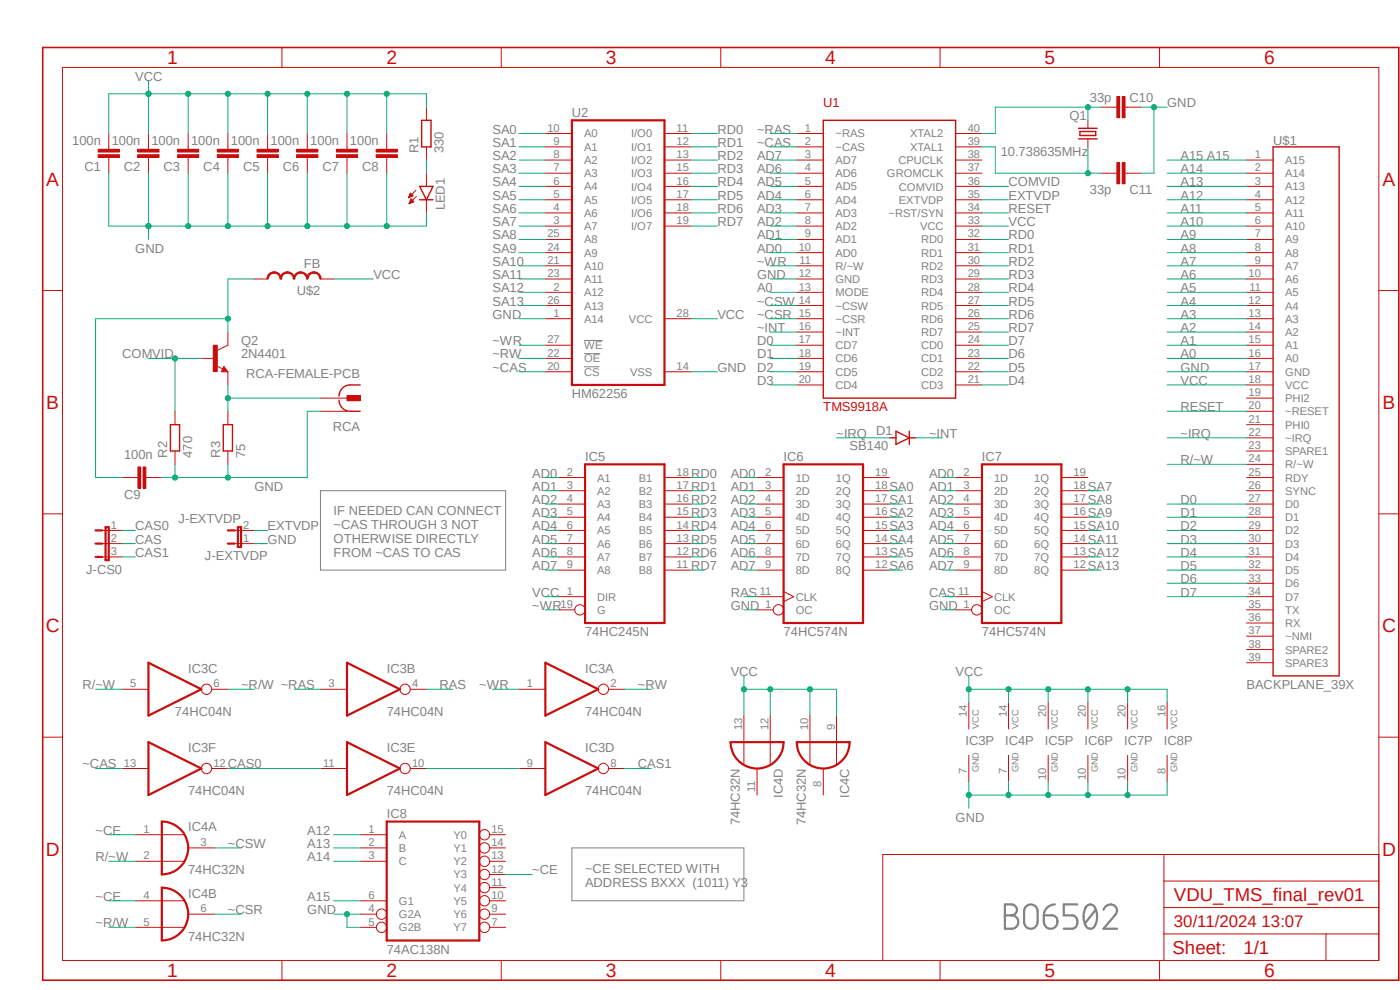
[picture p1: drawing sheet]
<svg xmlns="http://www.w3.org/2000/svg" width="297mm" height="210mm" viewBox="0 0 297 210" stroke-linecap="round" stroke-linejoin="round" font-family="sans-serif">
<defs><g id="words">
<g font-size="4.1" fill="#c90d0c">
<text x="35.4" y="13.6">1</text>
<text x="82" y="13.6">2</text>
<text x="128.5" y="13.6">3</text>
<text x="175.1" y="13.6">4</text>
<text x="221.6" y="13.6">5</text>
<text x="268.2" y="13.6">6</text>
<text x="9.8" y="39.4">A</text>
<text x="293.3" y="39.4">A</text>
<text x="9.8" y="86.8">B</text>
<text x="293.3" y="86.8">B</text>
<text x="9.7" y="134.2">C</text>
<text x="293.2" y="134.2">C</text>
<text x="9.7" y="181.5">D</text>
<text x="293.2" y="181.5">D</text>
<text x="35.4" y="207.3">1</text>
<text x="82" y="207.3">2</text>
<text x="128.5" y="207.3">3</text>
<text x="175.1" y="207.3">4</text>
<text x="221.6" y="207.3">5</text>
<text x="268.2" y="207.3">6</text>
</g>
<g font-size="3.9" fill="#c90d0c">
<text x="249" y="191.1">VDU_TMS_final_rev01</text>
<text x="248.7" y="202.5">Sheet:</text>
<text x="263.8" y="202.4">1/1</text>
</g>
<text font-size="3.6" fill="#c90d0c" x="249" y="196.7">30/11/2024 13:07</text>
<g font-size="2.8" fill="#808080">
<text x="28.7" y="17.1">VCC</text>
<text x="231.2" y="21.6">33p</text>
<text x="239.6" y="21.6">C10</text>
<text x="247.6" y="22.7">GND</text>
<text x="104.5" y="28.3">SA0</text>
<text x="121.3" y="24.8">U2</text>
<text x="152.2" y="28.3">RD0</text>
<text x="160.6" y="28.3">~RAS</text>
<text x="226.9" y="25.5">Q1</text>
<text x="15.3" y="30.7">100n</text>
<text x="23.7" y="30.7">100n</text>
<text x="32.1" y="30.7">100n</text>
<text x="40.6" y="30.7">100n</text>
<text x="49" y="30.7">100n</text>
<text x="57.4" y="30.7">100n</text>
<text x="65.8" y="30.7">100n</text>
<text x="74.3" y="30.7">100n</text>
<text x="88.8" y="32.6" transform="rotate(-90 88.8 32.6)">R1</text>
<text x="94.1" y="32.6" transform="rotate(-90 94.1 32.6)">330</text>
<text x="104.5" y="31.2">SA1</text>
<text x="104.5" y="34">SA2</text>
<text x="152.2" y="31.2">RD1</text>
<text x="152.2" y="34">RD2</text>
<text x="160.6" y="34">AD7</text>
<text x="160.6" y="31.2">~CAS</text>
<text x="212.3" y="33.1">10.738635MHz</text>
<text x="250.4" y="34">A15 A15</text>
<text x="270.1" y="30.9">U$1</text>
<text x="17.9" y="36.3">C1</text>
<text x="26.3" y="36.3">C2</text>
<text x="34.7" y="36.3">C3</text>
<text x="43.1" y="36.3">C4</text>
<text x="51.6" y="36.3">C5</text>
<text x="60" y="36.3">C6</text>
<text x="68.4" y="36.3">C7</text>
<text x="76.8" y="36.3">C8</text>
<text x="104.5" y="36.7">SA3</text>
<text x="104.5" y="39.5">SA4</text>
<text x="152.2" y="36.7">RD3</text>
<text x="152.2" y="39.5">RD4</text>
<text x="160.6" y="39.5">AD5</text>
<text x="160.6" y="36.7">AD6</text>
<text x="214" y="39.5">COMVID</text>
<text x="231.2" y="41.2">33p</text>
<text x="239.6" y="41.2">C11</text>
<text x="250.4" y="36.7">A14</text>
<text x="250.4" y="39.5">A13</text>
<text x="94.4" y="44.6" transform="rotate(-90 94.4 44.6)">LED1</text>
<text x="104.5" y="42.4">SA5</text>
<text x="104.5" y="45.2">SA6</text>
<text x="104.5" y="48">SA7</text>
<text x="152.2" y="42.4">RD5</text>
<text x="152.2" y="45.2">RD6</text>
<text x="152.2" y="48">RD7</text>
<text x="160.6" y="48">AD2</text>
<text x="160.6" y="45.2">AD3</text>
<text x="160.6" y="42.4">AD4</text>
<text x="214" y="48">VCC</text>
<text x="214" y="45.2">RESET</text>
<text x="214" y="42.4">EXTVDP</text>
<text x="250.4" y="42.4">A12</text>
<text x="250.4" y="45.2">A11</text>
<text x="250.4" y="48">A10</text>
<text x="28.7" y="53.6">GND</text>
<text x="104.5" y="50.8">SA8</text>
<text x="104.5" y="53.6">SA9</text>
<text x="160.6" y="53.6">AD0</text>
<text x="160.6" y="50.8">AD1</text>
<text x="214" y="50.8">RD0</text>
<text x="214" y="53.6">RD1</text>
<text x="250.4" y="50.8">A9</text>
<text x="250.4" y="53.6">A8</text>
<text x="64.5" y="56.9">FB</text>
<text x="79.2" y="59.2">VCC</text>
<text x="104.5" y="56.4">SA10</text>
<text x="104.5" y="59.2">SA11</text>
<text x="160.6" y="59.2">GND</text>
<text x="160.6" y="56.4">~WR</text>
<text x="214" y="56.4">RD2</text>
<text x="214" y="59.2">RD3</text>
<text x="250.4" y="56.4">A7</text>
<text x="250.4" y="59.2">A6</text>
<text x="62.9" y="62.6">U$2</text>
<text x="104.5" y="62">SA12</text>
<text x="104.5" y="64.8">SA13</text>
<text x="160.6" y="62">A0</text>
<text x="160.6" y="64.8">~CSW</text>
<text x="214" y="62">RD4</text>
<text x="214" y="64.8">RD5</text>
<text x="250.4" y="62">A5</text>
<text x="250.4" y="64.8">A4</text>
<text x="104.5" y="67.6">GND</text>
<text x="152.2" y="67.6">VCC</text>
<text x="160.6" y="67.6">~CSR</text>
<text x="160.6" y="70.4">~INT</text>
<text x="214" y="67.6">RD6</text>
<text x="214" y="70.4">RD7</text>
<text x="250.4" y="67.6">A3</text>
<text x="250.4" y="70.4">A2</text>
<text x="25.9" y="76">COMVID</text>
<text x="51.1" y="76">2N4401</text>
<text x="51.1" y="73.2">Q2</text>
<text x="104.5" y="76">~RW</text>
<text x="104.5" y="73.2">~WR</text>
<text x="160.6" y="73.2">D0</text>
<text x="160.6" y="76">D1</text>
<text x="214" y="76">D6</text>
<text x="214" y="73.2">D7</text>
<text x="250.4" y="73.2">A1</text>
<text x="250.4" y="76">A0</text>
<text x="52.2" y="80.3">RCA-FEMALE-PCB</text>
<text x="104.5" y="78.9">~CAS</text>
<text x="152.2" y="78.9">GND</text>
<text x="160.6" y="78.9">D2</text>
<text x="160.6" y="81.7">D3</text>
<text x="214" y="81.7">D4</text>
<text x="214" y="78.9">D5</text>
<text x="250.4" y="78.9">GND</text>
<text x="250.4" y="81.7">VCC</text>
<text x="121.3" y="84.5">HM62256</text>
<text x="250.4" y="87.2">RESET</text>
<text x="70.6" y="91.5">RCA</text>
<text x="177.5" y="92.9">~IRQ</text>
<text x="180.3" y="95.4">SB140</text>
<text x="185.9" y="92.3">D1</text>
<text x="197.1" y="92.9">~INT</text>
<text x="250.4" y="92.9">~IRQ</text>
<text x="26.3" y="97.4">100n</text>
<text x="35.5" y="97.1" transform="rotate(-90 35.5 97.1)">R2</text>
<text x="40.8" y="97.1" transform="rotate(-90 40.8 97.1)">470</text>
<text x="46.7" y="97.1" transform="rotate(-90 46.7 97.1)">R3</text>
<text x="52" y="97.1" transform="rotate(-90 52 97.1)">75</text>
<text x="112.9" y="101.3">AD0</text>
<text x="124.1" y="97.8">IC5</text>
<text x="146.6" y="101.3">RD0</text>
<text x="155" y="101.3">AD0</text>
<text x="166.2" y="97.8">IC6</text>
<text x="197.1" y="101.3">AD0</text>
<text x="208.3" y="97.8">IC7</text>
<text x="250.4" y="98.5">R/~W</text>
<text x="26.3" y="105.8">C9</text>
<text x="54" y="104.1">GND</text>
<text x="112.9" y="104.1">AD1</text>
<text x="112.9" y="106.9">AD2</text>
<text x="146.6" y="104.1">RD1</text>
<text x="146.6" y="106.9">RD2</text>
<text x="155" y="104.1">AD1</text>
<text x="155" y="106.9">AD2</text>
<text x="188.7" y="104.1">SA0</text>
<text x="188.7" y="106.9">SA1</text>
<text x="197.1" y="104.1">AD1</text>
<text x="197.1" y="106.9">AD2</text>
<text x="230.8" y="104.1">SA7</text>
<text x="230.8" y="106.9">SA8</text>
<text x="250.4" y="106.9">D0</text>
<text x="28.7" y="112.5">CAS0</text>
<text x="37.8" y="111">J-EXTVDP</text>
<text x="56.8" y="112.5">EXTVDP</text>
<text x="70.8" y="109.3">IF NEEDED CAN CONNECT</text>
<text x="70.8" y="112.2">~CAS THROUGH 3 NOT</text>
<text x="112.9" y="109.7">AD3</text>
<text x="112.9" y="112.5">AD4</text>
<text x="146.6" y="109.7">RD3</text>
<text x="146.6" y="112.5">RD4</text>
<text x="155" y="109.7">AD3</text>
<text x="155" y="112.5">AD4</text>
<text x="188.7" y="109.7">SA2</text>
<text x="188.7" y="112.5">SA3</text>
<text x="197.1" y="109.7">AD3</text>
<text x="197.1" y="112.5">AD4</text>
<text x="230.8" y="109.7">SA9</text>
<text x="230.8" y="112.5">SA10</text>
<text x="250.4" y="109.7">D1</text>
<text x="250.4" y="112.5">D2</text>
<text x="28.7" y="118.2">CAS1</text>
<text x="28.7" y="115.3">CAS</text>
<text x="43.5" y="118.7">J-EXTVDP</text>
<text x="56.8" y="115.3">GND</text>
<text x="70.8" y="115.2">OTHERWISE DIRECTLY</text>
<text x="70.8" y="118.2">FROM ~CAS TO CAS</text>
<text x="112.9" y="115.3">AD5</text>
<text x="112.9" y="118.2">AD6</text>
<text x="146.6" y="115.3">RD5</text>
<text x="146.6" y="118.2">RD6</text>
<text x="155" y="115.3">AD5</text>
<text x="155" y="118.2">AD6</text>
<text x="188.7" y="115.3">SA4</text>
<text x="188.7" y="118.2">SA5</text>
<text x="197.1" y="115.3">AD5</text>
<text x="197.1" y="118.2">AD6</text>
<text x="230.8" y="115.3">SA11</text>
<text x="230.8" y="118.2">SA12</text>
<text x="250.4" y="115.3">D3</text>
<text x="250.4" y="118.2">D4</text>
<text x="18.2" y="121.7">J-CS0</text>
<text x="112.9" y="120.9">AD7</text>
<text x="146.6" y="120.9">RD7</text>
<text x="155" y="120.9">AD7</text>
<text x="188.7" y="120.9">SA6</text>
<text x="197.1" y="120.9">AD7</text>
<text x="230.8" y="120.9">SA13</text>
<text x="250.4" y="120.9">D5</text>
<text x="250.4" y="123.7">D6</text>
<text x="112.9" y="126.6">VCC</text>
<text x="112.9" y="129.4">~WR</text>
<text x="155" y="129.4">GND</text>
<text x="155" y="126.6">RAS</text>
<text x="197.1" y="129.4">GND</text>
<text x="197.1" y="126.6">CAS</text>
<text x="250.4" y="126.6">D7</text>
<text x="124.1" y="135">74HC245N</text>
<text x="166.2" y="135">74HC574N</text>
<text x="208.3" y="135">74HC574N</text>
<text x="39.9" y="142.7">IC3C</text>
<text x="82" y="142.7">IC3B</text>
<text x="124.1" y="142.7">IC3A</text>
<text x="155" y="143.4">VCC</text>
<text x="202.7" y="143.4">VCC</text>
<text x="17.5" y="146.2">R/~W</text>
<text x="51.1" y="146.2">~R/W ~RAS</text>
<text x="93.3" y="146.2">RAS</text>
<text x="101.7" y="146.2">~WR</text>
<text x="135.3" y="146.2">~RW</text>
<text x="264.5" y="146.2">BACKPLANE_39X</text>
<text x="37.1" y="151.8">74HC04N</text>
<text x="82" y="151.8">74HC04N</text>
<text x="124.1" y="151.8">74HC04N</text>
<text x="39.9" y="159.6">IC3F</text>
<text x="82" y="159.6">IC3E</text>
<text x="124.1" y="159.6">IC3D</text>
<text x="204.8" y="158.1">IC3P</text>
<text x="213.2" y="158.1">IC4P</text>
<text x="221.7" y="158.1">IC5P</text>
<text x="230.1" y="158.1">IC6P</text>
<text x="238.5" y="158.1">IC7P</text>
<text x="246.9" y="158.1">IC8P</text>
<text x="17.5" y="163">~CAS</text>
<text x="48.3" y="163">CAS0</text>
<text x="135.3" y="163">CAS1</text>
<text x="39.9" y="168.7">74HC04N</text>
<text x="82" y="168.7">74HC04N</text>
<text x="82" y="173.6">IC8</text>
<text x="124.1" y="168.7">74HC04N</text>
<text x="166.1" y="169.3" transform="rotate(-90 166.1 169.3)">IC4D</text>
<text x="180.1" y="169.3" transform="rotate(-90 180.1 169.3)">IC4C</text>
<text x="20.3" y="177.1">~CE</text>
<text x="39.9" y="176.4">IC4A</text>
<text x="48.3" y="179.9">~CSW</text>
<text x="65.2" y="179.9">A13</text>
<text x="65.2" y="177.1">A12</text>
<text x="157" y="175.1" transform="rotate(-90 157 175.1)">74HC32N</text>
<text x="171" y="175.1" transform="rotate(-90 171 175.1)">74HC32N</text>
<text x="202.7" y="174.3">GND</text>
<text x="20.3" y="182.7">R/~W</text>
<text x="39.9" y="185.5">74HC32N</text>
<text x="65.2" y="182.7">A14</text>
<text x="112.9" y="185.5">~CE</text>
<text x="124.1" y="185.2">~CE SELECTED WITH</text>
<text x="20.3" y="191.1">~CE</text>
<text x="39.9" y="190.4">IC4B</text>
<text x="65.2" y="191.1">A15</text>
<text x="124.1" y="188.1">ADDRESS BXXX (1011) Y3</text>
<text x="20.3" y="196.7">~R/W</text>
<text x="48.3" y="193.9">~CSR</text>
<text x="65.2" y="193.9">GND</text>
<text x="39.9" y="199.5">74HC32N</text>
<text x="82" y="202.4">74AC138N</text>
</g>
<g font-size="2.8" fill="#c90d0c">
<text x="174.7" y="22.7">U1</text>
<text x="174.7" y="87.2">TMS9918A</text>
</g>
<g font-size="2.4" fill="#808080">
<text x="116.1" y="27.9">10</text>
<text x="123.9" y="29.2">A0</text>
<text x="133.9" y="29.2">I/O0</text>
<text x="143.6" y="27.9">11</text>
<text x="170.8" y="27.9">1</text>
<text x="177.3" y="29.2">~RAS</text>
<text x="193.1" y="29.2">XTAL2</text>
<text x="205.3" y="27.9">40</text>
<text x="117.4" y="30.7">9</text>
<text x="117.4" y="33.6">8</text>
<text x="123.9" y="32">A1</text>
<text x="123.9" y="34.8">A2</text>
<text x="133.9" y="32">I/O1</text>
<text x="133.9" y="34.8">I/O2</text>
<text x="143.6" y="30.7">12</text>
<text x="143.6" y="33.6">13</text>
<text x="170.8" y="30.7">2</text>
<text x="170.8" y="33.6">3</text>
<text x="177.3" y="32">~CAS</text>
<text x="177.3" y="34.8">AD7</text>
<text x="190.6" y="34.8">CPUCLK</text>
<text x="193.1" y="32">XTAL1</text>
<text x="205.3" y="33.6">38</text>
<text x="205.3" y="30.7">39</text>
<text x="266.2" y="33.6">1</text>
<text x="272.7" y="34.8">A15</text>
<text x="117.4" y="36.4">7</text>
<text x="117.4" y="39.2">6</text>
<text x="117.4" y="42">5</text>
<text x="123.9" y="37.6">A3</text>
<text x="123.9" y="40.4">A4</text>
<text x="133.9" y="37.6">I/O3</text>
<text x="133.9" y="40.4">I/O4</text>
<text x="143.6" y="36.4">15</text>
<text x="143.6" y="39.2">16</text>
<text x="143.6" y="42">17</text>
<text x="170.8" y="36.4">4</text>
<text x="170.8" y="39.2">5</text>
<text x="170.8" y="42">6</text>
<text x="177.3" y="37.6">AD6</text>
<text x="177.3" y="40.4">AD5</text>
<text x="188.2" y="37.6">GROMCLK</text>
<text x="190.7" y="40.4">COMVID</text>
<text x="205.3" y="42">35</text>
<text x="205.3" y="39.2">36</text>
<text x="205.3" y="36.4">37</text>
<text x="266.2" y="36.4">2</text>
<text x="266.2" y="39.2">3</text>
<text x="266.2" y="42">4</text>
<text x="272.7" y="37.6">A14</text>
<text x="272.7" y="40.4">A13</text>
<text x="117.4" y="44.8">4</text>
<text x="117.4" y="47.6">3</text>
<text x="123.9" y="43.2">A5</text>
<text x="123.9" y="46">A6</text>
<text x="133.9" y="43.2">I/O5</text>
<text x="133.9" y="46">I/O6</text>
<text x="143.6" y="44.8">18</text>
<text x="143.6" y="47.6">19</text>
<text x="170.8" y="44.8">7</text>
<text x="170.8" y="47.6">8</text>
<text x="177.3" y="43.2">AD4</text>
<text x="177.3" y="46">AD3</text>
<text x="188.5" y="46">~RST/SYN</text>
<text x="190.7" y="43.2">EXTVDP</text>
<text x="205.3" y="47.6">33</text>
<text x="205.3" y="44.8">34</text>
<text x="266.2" y="44.8">5</text>
<text x="266.2" y="47.6">6</text>
<text x="272.7" y="43.2">A12</text>
<text x="272.7" y="46">A11</text>
<text x="116.1" y="50.4">25</text>
<text x="116.1" y="53.2">24</text>
<text x="123.9" y="48.8">A7</text>
<text x="123.9" y="51.6">A8</text>
<text x="133.9" y="48.8">I/O7</text>
<text x="169.5" y="53.2">10</text>
<text x="170.8" y="50.4">9</text>
<text x="177.3" y="48.8">AD2</text>
<text x="177.3" y="51.6">AD1</text>
<text x="195.2" y="48.8">VCC</text>
<text x="195.5" y="51.6">RD0</text>
<text x="205.3" y="53.2">31</text>
<text x="205.3" y="50.4">32</text>
<text x="266.2" y="50.4">7</text>
<text x="266.2" y="53.2">8</text>
<text x="272.7" y="48.8">A10</text>
<text x="272.7" y="51.6">A9</text>
<text x="116.1" y="56">21</text>
<text x="116.1" y="58.8">23</text>
<text x="123.9" y="54.4">A9</text>
<text x="123.9" y="57.2">A10</text>
<text x="169.5" y="58.8">12</text>
<text x="169.6" y="56">11</text>
<text x="177.3" y="54.4">AD0</text>
<text x="177.3" y="57.2">R/~W</text>
<text x="195.5" y="57.2">RD2</text>
<text x="195.5" y="54.4">RD1</text>
<text x="205.3" y="58.8">29</text>
<text x="205.3" y="56">30</text>
<text x="264.9" y="58.8">10</text>
<text x="266.2" y="56">9</text>
<text x="272.7" y="54.4">A8</text>
<text x="272.7" y="57.2">A7</text>
<text x="116.1" y="64.4">26</text>
<text x="117.4" y="61.6">2</text>
<text x="123.9" y="60">A11</text>
<text x="123.9" y="62.9">A12</text>
<text x="123.9" y="65.7">A13</text>
<text x="169.5" y="61.6">13</text>
<text x="169.5" y="64.4">14</text>
<text x="177.3" y="60">GND</text>
<text x="177.3" y="62.9">MODE</text>
<text x="177.3" y="65.7">~CSW</text>
<text x="195.5" y="65.7">RD5</text>
<text x="195.5" y="62.9">RD4</text>
<text x="195.5" y="60.1">RD3</text>
<text x="205.3" y="64.4">27</text>
<text x="205.3" y="61.6">28</text>
<text x="264.9" y="64.4">12</text>
<text x="265.1" y="61.6">11</text>
<text x="272.7" y="60">A6</text>
<text x="272.7" y="62.9">A5</text>
<text x="272.7" y="65.7">A4</text>
<text x="117.4" y="67.2">1</text>
<text x="123.9" y="68.5">A14</text>
<text x="133.4" y="68.5">VCC</text>
<text x="143.6" y="67.2">28</text>
<text x="169.5" y="67.2">15</text>
<text x="169.5" y="70">16</text>
<text x="177.3" y="68.5">~CSR</text>
<text x="177.3" y="71.3">~INT</text>
<text x="195.5" y="71.3">RD7</text>
<text x="195.5" y="68.5">RD6</text>
<text x="205.3" y="70">25</text>
<text x="205.3" y="67.2">26</text>
<text x="264.9" y="67.2">13</text>
<text x="264.9" y="70">14</text>
<text x="272.7" y="68.5">A3</text>
<text x="272.7" y="71.3">A2</text>
<text x="116.1" y="72.9">27</text>
<text x="116.1" y="75.7">22</text>
<text x="123.9" y="74.1">WE</text>
<text x="123.9" y="76.9">OE</text>
<text x="169.5" y="72.9">17</text>
<text x="169.5" y="75.7">18</text>
<text x="177.3" y="74.1">CD7</text>
<text x="177.3" y="76.9">CD6</text>
<text x="195.5" y="76.9">CD1</text>
<text x="195.5" y="74.1">CD0</text>
<text x="205.3" y="75.7">23</text>
<text x="205.3" y="72.9">24</text>
<text x="264.9" y="72.9">15</text>
<text x="264.9" y="75.7">16</text>
<text x="272.7" y="74.1">A1</text>
<text x="272.7" y="76.9">A0</text>
<text x="116.1" y="78.4">20</text>
<text x="123.9" y="79.7">CS</text>
<text x="133.7" y="79.7">VSS</text>
<text x="143.6" y="78.4">14</text>
<text x="169.5" y="78.4">19</text>
<text x="169.5" y="81.3">20</text>
<text x="177.3" y="79.7">CD5</text>
<text x="177.3" y="82.5">CD4</text>
<text x="195.5" y="82.5">CD3</text>
<text x="195.5" y="79.7">CD2</text>
<text x="205.3" y="81.3">21</text>
<text x="205.3" y="78.4">22</text>
<text x="264.9" y="78.4">17</text>
<text x="264.9" y="81.3">18</text>
<text x="272.7" y="79.7">GND</text>
<text x="272.7" y="82.5">VCC</text>
<text x="264.9" y="84.1">19</text>
<text x="264.9" y="86.9">20</text>
<text x="264.9" y="89.7">21</text>
<text x="272.7" y="85.3">PHI2</text>
<text x="272.7" y="88.1">~RESET</text>
<text x="264.9" y="92.5">22</text>
<text x="264.9" y="95.3">23</text>
<text x="272.7" y="90.9">PHI0</text>
<text x="272.7" y="93.7">~IRQ</text>
<text x="120.2" y="100.9">2</text>
<text x="143.6" y="100.9">18</text>
<text x="162.3" y="100.9">2</text>
<text x="185.7" y="100.9">19</text>
<text x="204.4" y="100.9">2</text>
<text x="227.8" y="100.9">19</text>
<text x="264.9" y="98.1">24</text>
<text x="264.9" y="100.9">25</text>
<text x="272.7" y="96.5">SPARE1</text>
<text x="272.7" y="99.4">R/~W</text>
<text x="120.2" y="103.7">3</text>
<text x="120.2" y="106.5">4</text>
<text x="126.7" y="102.2">A1</text>
<text x="126.7" y="104.9">A2</text>
<text x="126.7" y="107.7">A3</text>
<text x="135.5" y="107.8">B3</text>
<text x="135.5" y="104.9">B2</text>
<text x="135.5" y="102.2">B1</text>
<text x="143.6" y="106.5">16</text>
<text x="143.6" y="103.7">17</text>
<text x="162.3" y="103.7">3</text>
<text x="162.3" y="106.5">4</text>
<text x="168.8" y="102.2">1D</text>
<text x="168.8" y="104.9">2D</text>
<text x="168.8" y="107.7">3D</text>
<text x="177.3" y="107.8">3Q</text>
<text x="177.3" y="104.9">2Q</text>
<text x="177.3" y="102.2">1Q</text>
<text x="185.7" y="106.5">17</text>
<text x="185.7" y="103.7">18</text>
<text x="204.4" y="103.7">3</text>
<text x="204.4" y="106.5">4</text>
<text x="210.9" y="102.2">1D</text>
<text x="210.9" y="104.9">2D</text>
<text x="210.9" y="107.7">3D</text>
<text x="219.4" y="107.8">3Q</text>
<text x="219.4" y="104.9">2Q</text>
<text x="219.4" y="102.2">1Q</text>
<text x="227.8" y="106.5">17</text>
<text x="227.8" y="103.7">18</text>
<text x="264.9" y="103.7">26</text>
<text x="264.9" y="106.5">27</text>
<text x="272.7" y="102.2">RDY</text>
<text x="272.7" y="104.9">SYNC</text>
<text x="272.7" y="107.7">D0</text>
<text x="23.5" y="112.1">1</text>
<text x="51.6" y="112.1">2</text>
<text x="120.2" y="109.3">5</text>
<text x="120.2" y="112.1">6</text>
<text x="126.7" y="110.6">A4</text>
<text x="126.7" y="113.4">A5</text>
<text x="135.5" y="113.4">B5</text>
<text x="135.5" y="110.6">B4</text>
<text x="143.6" y="112.1">14</text>
<text x="143.6" y="109.3">15</text>
<text x="162.3" y="109.3">5</text>
<text x="162.3" y="112.1">6</text>
<text x="168.8" y="110.6">4D</text>
<text x="168.8" y="113.4">5D</text>
<text x="177.3" y="113.4">5Q</text>
<text x="177.3" y="110.6">4Q</text>
<text x="185.7" y="112.1">15</text>
<text x="185.7" y="109.3">16</text>
<text x="204.4" y="109.3">5</text>
<text x="204.4" y="112.1">6</text>
<text x="210.9" y="110.6">4D</text>
<text x="210.9" y="113.4">5D</text>
<text x="219.4" y="113.4">5Q</text>
<text x="219.4" y="110.6">4Q</text>
<text x="227.8" y="112.1">15</text>
<text x="227.8" y="109.3">16</text>
<text x="264.9" y="109.3">28</text>
<text x="264.9" y="112.1">29</text>
<text x="272.7" y="110.6">D1</text>
<text x="272.7" y="113.4">D2</text>
<text x="23.5" y="114.9">2</text>
<text x="23.5" y="117.7">3</text>
<text x="51.6" y="114.9">1</text>
<text x="120.2" y="114.9">7</text>
<text x="120.2" y="117.7">8</text>
<text x="126.7" y="116.2">A6</text>
<text x="126.7" y="119">A7</text>
<text x="135.5" y="119">B7</text>
<text x="135.5" y="116.2">B6</text>
<text x="143.6" y="117.7">12</text>
<text x="143.6" y="114.9">13</text>
<text x="162.3" y="114.9">7</text>
<text x="162.3" y="117.7">8</text>
<text x="168.8" y="116.2">6D</text>
<text x="168.8" y="119">7D</text>
<text x="177.3" y="119">7Q</text>
<text x="177.3" y="116.2">6Q</text>
<text x="185.7" y="117.7">13</text>
<text x="185.7" y="114.9">14</text>
<text x="204.4" y="114.9">7</text>
<text x="204.4" y="117.7">8</text>
<text x="210.9" y="116.2">6D</text>
<text x="210.9" y="119">7D</text>
<text x="219.4" y="119">7Q</text>
<text x="219.4" y="116.2">6Q</text>
<text x="227.8" y="117.7">13</text>
<text x="227.8" y="114.9">14</text>
<text x="264.9" y="114.9">30</text>
<text x="264.9" y="117.7">31</text>
<text x="272.7" y="116.2">D3</text>
<text x="272.7" y="119">D4</text>
<text x="120.2" y="120.6">9</text>
<text x="126.7" y="121.8">A8</text>
<text x="135.5" y="121.8">B8</text>
<text x="143.6" y="120.6">11</text>
<text x="162.3" y="120.6">9</text>
<text x="168.8" y="121.8">8D</text>
<text x="177.3" y="121.8">8Q</text>
<text x="185.7" y="120.6">12</text>
<text x="204.4" y="120.6">9</text>
<text x="210.9" y="121.8">8D</text>
<text x="219.4" y="121.8">8Q</text>
<text x="227.8" y="120.6">12</text>
<text x="264.9" y="120.6">32</text>
<text x="264.9" y="123.4">33</text>
<text x="272.7" y="121.8">D5</text>
<text x="272.7" y="124.6">D6</text>
<text x="118.9" y="129">19</text>
<text x="120.2" y="126.2">1</text>
<text x="126.7" y="127.4">DIR</text>
<text x="126.7" y="130.2">G</text>
<text x="161.2" y="126.2">11</text>
<text x="162.3" y="129">1</text>
<text x="168.8" y="130.2">OC</text>
<text x="168.8" y="127.4">CLK</text>
<text x="203.3" y="126.2">11</text>
<text x="204.4" y="129">1</text>
<text x="210.9" y="130.2">OC</text>
<text x="210.9" y="127.4">CLK</text>
<text x="264.9" y="126.2">34</text>
<text x="264.9" y="129">35</text>
<text x="264.9" y="131.8">36</text>
<text x="272.7" y="127.4">D7</text>
<text x="272.7" y="130.2">TX</text>
<text x="264.9" y="134.6">37</text>
<text x="264.9" y="137.4">38</text>
<text x="272.7" y="133">RX</text>
<text x="272.7" y="135.8">~NMI</text>
<text x="264.9" y="140.2">39</text>
<text x="272.7" y="138.6">SPARE2</text>
<text x="272.7" y="141.4">SPARE3</text>
<text x="27.6" y="145.8">5</text>
<text x="45.3" y="145.8">6</text>
<text x="69.7" y="145.8">3</text>
<text x="87.4" y="145.8">4</text>
<text x="111.8" y="145.8">1</text>
<text x="129.5" y="145.8">2</text>
<text x="157.4" y="154.9" transform="rotate(-90 157.4 154.9)">13</text>
<text x="163" y="154.9" transform="rotate(-90 163 154.9)">12</text>
<text x="171.5" y="154.9" transform="rotate(-90 171.5 154.9)">10</text>
<text x="177.1" y="154.9" transform="rotate(-90 177.1 154.9)">9</text>
<text x="205.1" y="152.1" transform="rotate(-90 205.1 152.1)">14</text>
<text x="213.6" y="152.1" transform="rotate(-90 213.6 152.1)">14</text>
<text x="222" y="152.1" transform="rotate(-90 222 152.1)">20</text>
<text x="230.4" y="152.1" transform="rotate(-90 230.4 152.1)">20</text>
<text x="238.8" y="152.1" transform="rotate(-90 238.8 152.1)">20</text>
<text x="247.2" y="152.1" transform="rotate(-90 247.2 152.1)">16</text>
<text x="26.3" y="162.6">13</text>
<text x="45.3" y="162.6">12</text>
<text x="68.6" y="162.6">11</text>
<text x="87.4" y="162.6">10</text>
<text x="111.8" y="162.6">9</text>
<text x="129.5" y="162.6">8</text>
<text x="174.2" y="166.9" transform="rotate(-90 174.2 166.9)">8</text>
<text x="205.1" y="164.1" transform="rotate(-90 205.1 164.1)">7</text>
<text x="213.6" y="164.1" transform="rotate(-90 213.6 164.1)">7</text>
<text x="222" y="165.4" transform="rotate(-90 222 165.4)">10</text>
<text x="230.4" y="165.4" transform="rotate(-90 230.4 165.4)">10</text>
<text x="238.8" y="165.4" transform="rotate(-90 238.8 165.4)">10</text>
<text x="247.2" y="164.1" transform="rotate(-90 247.2 164.1)">8</text>
<text x="160.2" y="168.1" transform="rotate(-90 160.2 168.1)">11</text>
<text x="30.4" y="176.7">1</text>
<text x="42.5" y="179.5">3</text>
<text x="78.1" y="176.7">1</text>
<text x="78.1" y="179.5">2</text>
<text x="84.6" y="177.9">A</text>
<text x="96.2" y="177.9">Y0</text>
<text x="104.3" y="179.5">14</text>
<text x="104.3" y="176.7">15</text>
<text x="30.4" y="182.3">2</text>
<text x="78.1" y="182.3">3</text>
<text x="84.6" y="180.7">B</text>
<text x="84.6" y="183.5">C</text>
<text x="96.2" y="183.6">Y2</text>
<text x="96.2" y="180.7">Y1</text>
<text x="104.3" y="185.1">12</text>
<text x="104.3" y="182.3">13</text>
<text x="30.4" y="190.7">4</text>
<text x="78.1" y="190.7">6</text>
<text x="84.6" y="191.9">G1</text>
<text x="96.2" y="192">Y5</text>
<text x="96.2" y="189.1">Y4</text>
<text x="96.2" y="186.4">Y3</text>
<text x="104.3" y="190.7">10</text>
<text x="104.3" y="187.9">11</text>
<text x="30.4" y="196.3">5</text>
<text x="42.5" y="193.5">6</text>
<text x="78.1" y="193.5">4</text>
<text x="78.1" y="196.3">5</text>
<text x="84.6" y="194.8">G2A</text>
<text x="84.6" y="197.6">G2B</text>
<text x="96.2" y="197.6">Y7</text>
<text x="96.2" y="194.8">Y6</text>
<text x="104.3" y="196.3">7</text>
<text x="104.3" y="193.5">9</text>
</g>
<g font-size="1.9" fill="#808080">
<text x="207.6" y="154.6" transform="rotate(-90 207.6 154.6)">VCC</text>
<text x="216.1" y="154.6" transform="rotate(-90 216.1 154.6)">VCC</text>
<text x="224.5" y="154.6" transform="rotate(-90 224.5 154.6)">VCC</text>
<text x="232.9" y="154.6" transform="rotate(-90 232.9 154.6)">VCC</text>
<text x="241.3" y="154.6" transform="rotate(-90 241.3 154.6)">VCC</text>
<text x="249.7" y="154.6" transform="rotate(-90 249.7 154.6)">VCC</text>
<text x="207.6" y="163.9" transform="rotate(-90 207.6 163.9)">GND</text>
<text x="216.1" y="163.9" transform="rotate(-90 216.1 163.9)">GND</text>
<text x="224.5" y="163.9" transform="rotate(-90 224.5 163.9)">GND</text>
<text x="232.9" y="163.9" transform="rotate(-90 232.9 163.9)">GND</text>
<text x="241.3" y="163.9" transform="rotate(-90 241.3 163.9)">GND</text>
<text x="249.7" y="163.9" transform="rotate(-90 249.7 163.9)">GND</text>
</g>
</g></defs>
<path d="M8.4 9.7l288.7 198.9M297.1 9.8l-288.7 198.8" fill="none" stroke="#fff" stroke-width=".21"/>
<path d="M123.9 72.2h3.9M123.9 75h3.4M123.9 77.8h3.3M68 104.1h39.3v16.8h-39.3zM121.3 179.9h36.5v11.2h-36.5z" fill="none" stroke="#808080" stroke-width=".21"/>
<path d="M213.2 191.9h1.4a1.16 1.16 0 0 1 1.1 1.1 1.16 1.16 0 0 1-1.1 1.2 1.42 1.42 0 0 1 1.4 1.4 1.42 1.42 0 0 1-1.4 1.4h-1.4zM213.2 194.2h1.4M217.5 192.4a1.46 1.46 0 0 1 1.6-.5 1.46 1.46 0 0 1 1 1.4v2.3a1.44 1.44 0 0 1-1.4 1.4 1.44 1.44 0 0 1-1.4-1.4v-2.3zM221.4 194.2h1.8a1.44 1.44 0 0 1 1.1 1.6 1.44 1.44 0 0 1-1.5 1.2 1.44 1.44 0 0 1-1.4-1.4zM223.8 191.9a2.31 2.31 0 0 0-2.4 2.3M228.6 191.9h-2.9v2.3h1.7a1.44 1.44 0 0 1 1.2 1.4 1.44 1.44 0 0 1-1.2 1.4h-1.7M230.5 192.3a1.23 1.23 0 0 1 1.3-.3 1.23 1.23 0 0 1 .8 1.2 4.1 4.1 0 0 1-.7 3.6 1.24 1.24 0 0 1-1.8-1.1 4.1 4.1 0 0 1 .4-3.4zM232.5 193l-2.3 2.9M234.1 193a1.4 1.4 0 0 1 2-1 1.4 1.4 0 0 1 .4 2.2l-2.4 2.8h2.9" fill="none" stroke="#808080" stroke-width=".47"/>
<g fill="none" stroke="#c90d0c" stroke-width=".21">
<path d="M13.3 14.3h279.2v189.5h-279.2zM59.8 10.1v4.2M106.3 10.1v4.2M152.9 10.1v4.2M199.4 10.1v4.2M246 10.1v4.2M31.5 31.2v.5M31.5 33.4v.6M90.5 22.7v2.8M90.5 31.2v2.8M90.5 36.7v2.8M264.5 34h5.6"/>
<path d="M264.5 36.7h5.6M264.5 39.5h5.6M86.7 41.9h.1M86.7 41.8h.3M86.8 41.7h.4M86.8 41.6h.7M86.8 43.1h.1M86.9 41.5h.7M86.9 43.1h.3M86.9 41.4h.6M86.9 42.9h.5M87 41.3h.4"/>
<path d="M87 42.8h.7M87 41.1h.3M87 42.7h.7M87 41.1h.2M87 42.6h.6M87.1 41l.5 .5-.9 .5zM87.1 42.5h.4M87.1 42.4h.3M87.2 42.3h.1M87.2 42.2l.6 .6-1 .4zM88.2 40.4l-1.5 1.6M88.3 41.7l-1.5 1.5"/>
<path d="M90.5 42.4v2.8M264.5 42.4h5.6M264.5 45.2h5.6M264.5 48h5.6M264.5 50.8h5.6M264.5 53.6h5.6M264.5 56.4h5.6M264.5 59.2h5.6M9.1 61.6h4.2M264.5 62h5.6M264.5 64.8h5.6M264.5 67.6h5.6"/>
<path d="M264.5 70.4h5.6M264.5 73.2h5.6M264.5 76h5.6M264.5 78.9h5.6M292.5 61.6h4.3M264.5 81.7h5.6M264.5 84.5h5.6M264.5 87.2h5.6M264.5 90.1h5.6M264.5 92.9h5.6M264.5 95.7h5.6M264.5 98.5h5.6"/>
<path d="M9.1 109h4.2M264.5 101.3h5.6M264.5 104.1h5.6M264.5 106.9h5.6M264.5 109.7h5.6M264.5 112.5h5.6M264.5 115.3h5.6M264.5 118.2h5.6M292.5 109h4.3M264.5 120.9h5.6M264.5 123.7h5.6M264.5 126.6h5.6"/>
<path d="M264.5 129.4h5.6M264.5 132.2h5.6M264.5 135h5.6M264.5 137.8h5.6M9.1 156.4h4.2M264.5 140.6h5.6M292.5 156.4h4.3M246.9 198.1h45.6M246.9 181.3v22.5M246.9 192.5h45.6M246.9 186.9h45.6M281.3 198.1v5.7"/>
<path d="M292.5 181.3h-105.2v22.5M59.8 203.8v4.1M106.3 203.8v4.1M152.9 203.8v4.1M199.4 203.8v4.1M246 203.8v4.1"/>
</g>
<path d="M9.1 10.1h287.7v197.8h-287.7z" fill="none" stroke="#c90d0c" stroke-width=".34"/>
<path d="M89 39.5h2.9l-1.4 2.9zM89.5 25.5h1.9v5.7h-1.9zM270.1 31.2h14v112.2h-14zM89 42.4h2.9" fill="none" stroke="#c90d0c" stroke-width=".3"/>
<path d="M29.3 31.7h4.4v.6h-4.4z" fill-rule="evenodd" fill="#c90d0c"/>
<path d="M29.3 31.7h4.4v.6h-4.4z" fill="none" stroke="#c90d0c" stroke-width=".21"/>
<path d="M29.3 32.8h4.4v.6h-4.4z" fill-rule="evenodd" fill="#c90d0c"/>
<path d="M23.1 31.2v.5M23.1 33.4v.6M29.3 32.8h4.4v.6h-4.4zM31.5 28.3v2.9M31.5 34v2.7" fill="none" stroke="#c90d0c" stroke-width=".21"/>
<path d="M20.8 31.7h4.5v.6h-4.5z" fill-rule="evenodd" fill="#c90d0c"/>
<path d="M20.8 31.7h4.5v.6h-4.5z" fill="none" stroke="#c90d0c" stroke-width=".21"/>
<path d="M20.8 32.8h4.5v.6h-4.5z" fill-rule="evenodd" fill="#c90d0c"/>
<g fill="none" stroke="#c90d0c" stroke-width=".21">
<path d="M20.8 32.8h4.5v.6h-4.5zM23.1 28.3v2.9M23.1 34v2.7M39.9 31.2v.5M39.9 33.4v.6M115.7 28.3h5.6M115.7 31.2h5.6M115.7 34h5.6M115.7 36.7h5.6M115.7 39.5h5.6M141 28.3h5.6M141 31.2h5.6"/>
<path d="M141 34h5.6M141 36.7h5.6M141 39.5h5.6M169 28.3h5.7M169 31.2h5.7M169 34h5.7M169 36.7h5.7M169 39.5h5.7M202.7 28.3h5.6M202.7 31.2h5.6M202.7 34h5.6M202.7 36.7h5.6"/>
<path d="M202.7 39.5h5.6M115.7 42.4h5.6M115.7 45.2h5.6M115.7 48h5.6M115.7 50.8h5.6M115.7 53.6h5.6M115.7 56.4h5.6M115.7 59.2h5.6M141 42.4h5.6M141 45.2h5.6M141 48h5.6M169 42.4h5.7"/>
<path d="M169 45.2h5.7M169 48h5.7M169 50.8h5.7M169 53.6h5.7M169 56.4h5.7M169 59.2h5.7M202.7 42.4h5.6M202.7 45.2h5.6M202.7 48h5.6M202.7 50.8h5.6M202.7 53.6h5.6M202.7 56.4h5.6"/>
<path d="M202.7 59.2h5.6M115.7 62h5.6M115.7 64.8h5.6M115.7 67.6h5.6M115.7 73.2h5.6M115.7 76h5.6M115.7 78.9h5.6M141 67.6h5.6M141 78.9h5.6M169 62h5.7M169 64.8h5.7M169 67.6h5.7"/>
<path d="M169 70.4h5.7M169 73.2h5.7M169 76h5.7M169 78.9h5.7M202.7 62h5.6M202.7 64.8h5.6M202.7 67.6h5.6M202.7 70.4h5.6M202.7 73.2h5.6M202.7 76h5.6M202.7 78.9h5.6M169 81.7h5.7"/>
<path d="M202.7 81.7h5.6M21.7 118.2h4.2M21.7 115.3h4.2M21.7 112.5h4.2M160.6 118.2h5.6M160.6 115.3h5.6M160.6 112.5h5.6M160.6 101.3h5.6M160.6 104.1h5.6M160.6 106.9h5.6M160.6 109.7h5.6M183.1 118.2h5.6"/>
<path d="M183.1 115.3h5.6M183.1 112.5h5.6M183.1 101.3h5.6M183.1 104.1h5.6M183.1 106.9h5.6M183.1 109.7h5.6M202.7 118.2h5.6M202.7 115.3h5.6M202.7 112.5h5.6M202.7 101.3h5.6M202.7 104.1h5.6M202.7 106.9h5.6"/>
<path d="M202.7 109.7h5.6M225.2 118.2h5.6M225.2 115.3h5.6M225.2 112.5h5.6M225.2 101.3h5.6M225.2 104.1h5.6M225.2 106.9h5.6M225.2 109.7h5.6M160.6 129.4h3.4M160.6 120.9h5.6M160.6 126.6h5.6M166.2 125.5l2.2 1.1-2.2 1"/>
<path d="M183.1 120.9h5.6M202.7 129.4h3.5M202.7 120.9h5.6M202.7 126.6h5.6M208.3 125.5l2.2 1.1-2.2 1M225.2 120.9h5.6M25.9 146.2h5.6M44.9 146.2h3.4M68 146.2h5.6M87 146.2h3.5M110.1 146.2h5.6M129.1 146.2h3.4"/>
<path d="M157.8 151.8v10.4M163.4 151.8v10.4M171.8 151.8v10.4M177.5 151.8v10.4M205.5 149v5.6M214 149v5.6M230.8 149v5.6M25.9 163h5.6M28.7 177.1h10.4M39.9 179.9h5.7M44.9 163h3.4M68 163h5.6"/>
<path d="M87 163h3.5M110.1 163h5.6M129.1 163h3.4M160.6 163v5.7M174.7 163v5.7M205.5 160.2v5.7M214 160.2v5.7M230.8 160.2v5.7M28.7 182.7h10.4M28.7 191.1h10.4M28.7 196.7h10.4M39.9 193.9h5.7"/>
<circle cx="165.1" cy="129.4" r="1.1"/>
<circle cx="207.2" cy="129.4" r="1.1"/>
<circle cx="43.8" cy="146.2" r="1.1"/>
<circle cx="85.9" cy="146.2" r="1.1"/>
<circle cx="128" cy="146.2" r="1.1"/>
<circle cx="43.8" cy="163" r="1.1"/>
<circle cx="85.9" cy="163" r="1.1"/>
<circle cx="128" cy="163" r="1.1"/>
</g>
<path d="M174.7 25.5h28v59h-28z" fill="none" stroke="#c90d0c" stroke-width=".3"/>
<g fill="none" stroke="#c90d0c" stroke-width=".47">
<path d="M121.3 25.5h19.7v56.2h-19.7zM166.2 98.5h16.9v33.7h-16.9zM208.3 98.5h16.9v33.7h-16.9zM20.3 118.2h1.4M20.3 115.3h1.4M20.3 112.5h1.4M22.4 111.8h.7v7h-.7zM31.5 140.6l11.2 5.6-11.2 5.6zM31.5 157.4l11.2 5.6-11.2 5.7zM73.6 140.6l11.2 5.6-11.2 5.6zM73.6 157.4l11.2 5.6-11.2 5.7zM115.7 140.6l11.2 5.6-11.2 5.6z"/>
<path d="M115.7 157.4l11.2 5.6-11.2 5.7zM155 157.4h11.2a5.6 5.6 0 0 1-5.6 5.6 5.6 5.6 0 0 1-5.6-5.6zM169 157.4h11.3a5.6 5.6 0 0 1-5.7 5.6 5.6 5.6 0 0 1-5.6-5.6zM34.3 174.3a5.6 5.6 0 0 1 5.6 5.6 5.6 5.6 0 0 1-5.6 5.6zM34.3 188.3a5.6 5.6 0 0 1 5.6 5.6 5.6 5.6 0 0 1-5.6 5.6z"/>
</g>
<path d="M37.7 31.7h4.5v.6h-4.5z" fill-rule="evenodd" fill="#c90d0c"/>
<path d="M37.7 31.7h4.5v.6h-4.5z" fill="none" stroke="#c90d0c" stroke-width=".21"/>
<path d="M37.7 32.8h4.5v.6h-4.5z" fill-rule="evenodd" fill="#c90d0c"/>
<path d="M37.7 32.8h4.5v.6h-4.5zM39.9 28.3v2.9M39.9 34v2.7M48.3 31.2v.5M48.3 33.4v.6" fill="none" stroke="#c90d0c" stroke-width=".21"/>
<path d="M46.1 31.7h4.5v.6h-4.5z" fill-rule="evenodd" fill="#c90d0c"/>
<path d="M46.1 31.7h4.5v.6h-4.5z" fill="none" stroke="#c90d0c" stroke-width=".21"/>
<path d="M46.1 32.8h4.5v.6h-4.5z" fill-rule="evenodd" fill="#c90d0c"/>
<path d="M46.1 32.8h4.5v.6h-4.5zM48.3 28.3v2.9M48.3 34v2.7M56.8 31.2v.5M56.8 33.4v.6" fill="none" stroke="#c90d0c" stroke-width=".21"/>
<path d="M54.5 31.7h4.5v.6h-4.5z" fill-rule="evenodd" fill="#c90d0c"/>
<path d="M54.5 31.7h4.5v.6h-4.5z" fill="none" stroke="#c90d0c" stroke-width=".21"/>
<path d="M54.5 32.8h4.5v.6h-4.5z" fill-rule="evenodd" fill="#c90d0c"/>
<path d="M54.5 32.8h4.5v.6h-4.5zM56.8 28.3v2.9M56.8 34v2.7M65.2 31.2v.5M65.2 33.4v.6M239.2 149v5.6M239.2 160.2v5.7" fill="none" stroke="#c90d0c" stroke-width=".21"/>
<path d="M62.9 31.7h4.5v.6h-4.5z" fill-rule="evenodd" fill="#c90d0c"/>
<path d="M62.9 31.7h4.5v.6h-4.5z" fill="none" stroke="#c90d0c" stroke-width=".21"/>
<path d="M62.9 32.8h4.5v.6h-4.5z" fill-rule="evenodd" fill="#c90d0c"/>
<path d="M62.9 32.8h4.5v.6h-4.5zM65.2 28.3v2.9M65.2 34v2.7M73.6 31.2v.5M73.6 33.4v.6" fill="none" stroke="#c90d0c" stroke-width=".21"/>
<path d="M71.4 31.7h4.5v.6h-4.5z" fill-rule="evenodd" fill="#c90d0c"/>
<path d="M71.4 31.7h4.5v.6h-4.5z" fill="none" stroke="#c90d0c" stroke-width=".21"/>
<path d="M71.4 32.8h4.5v.6h-4.5z" fill-rule="evenodd" fill="#c90d0c"/>
<path d="M71.4 32.8h4.5v.6h-4.5zM73.6 28.3v2.9M73.6 34v2.7M230.8 25.5v1.7M230.8 29.5v1.7M236.4 22.7h.5M238.6 22.7h.6" fill="none" stroke="#c90d0c" stroke-width=".21"/>
<path d="M228.8 27.2h3.9M228.8 29.5h3.9M229.1 27.9h3.4v.8h-3.4z" fill="none" stroke="#c90d0c" stroke-width=".3"/>
<path d="M236.9 20.5h.6v4.5h-.6z" fill-rule="evenodd" fill="#c90d0c"/>
<path d="M236.9 20.5h.6v4.5h-.6z" fill="none" stroke="#c90d0c" stroke-width=".21"/>
<path d="M238.1 20.5h.6v4.5h-.6z" fill-rule="evenodd" fill="#c90d0c"/>
<path d="M233.6 22.7h2.8M236.4 36.7h.5M238.1 20.5h.6v4.5h-.6zM238.6 36.7h.6M239.2 22.7h2.8" fill="none" stroke="#c90d0c" stroke-width=".21"/>
<path d="M236.9 34.5h.6v4.5h-.6z" fill-rule="evenodd" fill="#c90d0c"/>
<path d="M236.9 34.5h.6v4.5h-.6z" fill="none" stroke="#c90d0c" stroke-width=".21"/>
<path d="M238.1 34.5h.6v4.5h-.6z" fill-rule="evenodd" fill="#c90d0c"/>
<g fill="none" stroke="#c90d0c" stroke-width=".21">
<path d="M82 31.2v.5M82 33.4v.6M233.6 36.7h2.8M238.1 34.5h.6v4.5h-.6zM239.2 36.7h2.8M49.7 112.5h4.3M49.7 115.3h4.3M118.5 101.3h5.6M118.5 104.1h5.6M118.5 106.9h5.6M118.5 109.7h5.6M118.5 112.5h5.6"/>
<path d="M118.5 115.3h5.6M118.5 118.2h5.6M141 101.3h5.6M141 104.1h5.6M141 106.9h5.6M141 109.7h5.6M141 112.5h5.6M141 115.3h5.6M141 118.2h5.6M118.5 126.6h5.6M118.5 120.9h5.6M118.5 129.4h3.4"/>
<path d="M141 120.9h5.6M222.4 149v5.6M247.6 149v5.6M76.4 177.1h5.6M76.4 179.9h5.6M103.8 177.1h3.5M103.8 179.9h3.5M222.4 160.2v5.7M247.6 160.2v5.7M76.4 182.7h5.6M76.4 193.9h3.4M76.4 196.7h3.4"/>
<path d="M76.4 191.1h5.6M103.8 182.7h3.5M103.8 193.9h3.5M103.8 196.7h3.5M103.8 191.1h3.5M103.8 188.3h3.5M103.8 185.5h3.5"/>
<circle cx="123" cy="129.4" r="1.1"/>
<circle cx="102.8" cy="179.9" r="1.1"/>
<circle cx="102.8" cy="177.1" r="1.1"/>
<circle cx="80.9" cy="193.9" r="1.1"/>
<circle cx="80.9" cy="196.7" r="1.1"/>
<circle cx="102.8" cy="193.9" r="1.1"/>
<circle cx="102.8" cy="191.1" r="1.1"/>
<circle cx="102.8" cy="185.5" r="1.1"/>
<circle cx="102.8" cy="188.3" r="1.1"/>
<circle cx="102.8" cy="182.7" r="1.1"/>
<circle cx="102.8" cy="196.7" r="1.1"/>
</g>
<path d="M124.1 98.5h16.9v33.7h-16.9zM48.3 115.3h1.4M48.3 112.5h1.4M50.5 111.8h.6v4.2h-.6zM82 174.3h19.7v25.2h-19.7z" fill="none" stroke="#c90d0c" stroke-width=".47"/>
<path d="M188.7 92.9h1.4M190.1 91.5l2.8 1.4-2.8 1.4zM192.9 91.5v2.8M192.9 92.9h1.4" fill="none" stroke="#c90d0c" stroke-width=".3"/>
<path d="M79.8 31.7h4.5v.6h-4.5z" fill-rule="evenodd" fill="#c90d0c"/>
<path d="M79.8 31.7h4.5v.6h-4.5z" fill="none" stroke="#c90d0c" stroke-width=".21"/>
<path d="M79.8 32.8h4.5v.6h-4.5z" fill-rule="evenodd" fill="#c90d0c"/>
<path d="M79.8 32.8h4.5v.6h-4.5zM82 28.3v2.9M82 34v2.7M37.1 87.2v2.9M37.1 95.7v2.8M48.3 87.2v2.9M48.3 95.7v2.8M28.7 101.3h.6M30.9 101.3h.6" fill="none" stroke="#c90d0c" stroke-width=".21"/>
<path d="M36.2 90.1h1.9v5.6h-1.9zM47.4 90.1h1.9v5.6h-1.9z" fill="none" stroke="#c90d0c" stroke-width=".3"/>
<path d="M29.3 99.1h.5v4.4h-.5z" fill-rule="evenodd" fill="#c90d0c"/>
<path d="M29.3 99.1h.5v4.4h-.5z" fill="none" stroke="#c90d0c" stroke-width=".21"/>
<path d="M30.4 99.1h.5v4.4h-.5z" fill-rule="evenodd" fill="#c90d0c"/>
<path d="M45.9 77.6l1.3 .7M47.5 77.7l.8 1.2h-1.4zM48.3 73.2l-2.2 1.1M30.4 99.1h.5v4.4h-.5zM25.9 101.3h2.8M31.5 101.3h2.8" fill="none" stroke="#c90d0c" stroke-width=".21"/>
<path d="M47.5 78.3l.1 .3h-.4l.3-.6 .5 .7h-.8" fill="none" stroke="#c90d0c" stroke-width=".3"/>
<path d="M45.3 73.2h.8v5.6h-.8z" fill-rule="evenodd" fill="#c90d0c"/>
<path d="M42.7 76h2.9M45.3 73.2h.8v5.6h-.8zM48.3 70.4v2.8M48.3 78.9v2.8" fill="none" stroke="#c90d0c" stroke-width=".21"/>
<path d="M57.1 58.1l.8-.4h.3v.3a1.25 1.25 0 0 0-1.3 1.2h-.3v-.2z" fill-rule="evenodd" fill="#c90d0c"/>
<path d="M57.1 58.1l.8-.4h.3v.3a1.25 1.25 0 0 0-1.3 1.2h-.3v-.2z" fill="none" stroke="#c90d0c" stroke-width=".21"/>
<path d="M58.2 57.7a1.52 1.52 0 0 1 1.5 1.5h-.3a1.27 1.27 0 0 0-1.2-1.2z" fill-rule="evenodd" fill="#c90d0c"/>
<path d="M58.2 57.7a1.52 1.52 0 0 1 1.5 1.5h-.3a1.27 1.27 0 0 0-1.2-1.2z" fill="none" stroke="#c90d0c" stroke-width=".21"/>
<path d="M59.9 58.1l.8-.4h.3v.3a1.19 1.19 0 0 0-1.3 1.2h-.3v-.2z" fill-rule="evenodd" fill="#c90d0c"/>
<path d="M59.9 58.1l.8-.4h.3v.3a1.19 1.19 0 0 0-1.3 1.2h-.3v-.2z" fill="none" stroke="#c90d0c" stroke-width=".21"/>
<path d="M61 57.7a1.52 1.52 0 0 1 1.5 1.5h-.3a1.19 1.19 0 0 0-1.2-1.2z" fill-rule="evenodd" fill="#c90d0c"/>
<path d="M61 57.7a1.52 1.52 0 0 1 1.5 1.5h-.3a1.19 1.19 0 0 0-1.2-1.2z" fill="none" stroke="#c90d0c" stroke-width=".21"/>
<path d="M62.7 58.1l.8-.4h.3v.3a1.19 1.19 0 0 0-1.3 1.2h-.3v-.2z" fill-rule="evenodd" fill="#c90d0c"/>
<path d="M62.7 58.1l.8-.4h.3v.3a1.19 1.19 0 0 0-1.3 1.2h-.3v-.2z" fill="none" stroke="#c90d0c" stroke-width=".21"/>
<path d="M63.8 57.7a1.45 1.45 0 0 1 1.5 1.5h-.2a1.27 1.27 0 0 0-1.3-1.2z" fill-rule="evenodd" fill="#c90d0c"/>
<path d="M63.8 57.7a1.45 1.45 0 0 1 1.5 1.5h-.2a1.27 1.27 0 0 0-1.3-1.2z" fill="none" stroke="#c90d0c" stroke-width=".21"/>
<path d="M65.5 58.1l.8-.4h.3v.3a1.19 1.19 0 0 0-1.3 1.2h-.2v-.2z" fill-rule="evenodd" fill="#c90d0c"/>
<path d="M65.5 58.1l.8-.4h.3v.3a1.19 1.19 0 0 0-1.3 1.2h-.2v-.2z" fill="none" stroke="#c90d0c" stroke-width=".21"/>
<path d="M66.6 57.7a1.45 1.45 0 0 1 1.5 1.5h-.2a1.27 1.27 0 0 0-1.3-1.2z" fill-rule="evenodd" fill="#c90d0c"/>
<path d="M54 59.2h2.8M66.6 57.7a1.45 1.45 0 0 1 1.5 1.5h-.2a1.27 1.27 0 0 0-1.3-1.2zM68 59.2h2.8" fill="none" stroke="#c90d0c" stroke-width=".21"/>
<path d="M73.6 83.9h2.8v1.1h-2.8z" fill-rule="evenodd" fill="#c90d0c"/>
<path d="M68 84.5h5.6M68 87.2h5.6M73.6 83.9h2.8v1.1h-2.8z" fill="none" stroke="#c90d0c" stroke-width=".21"/>
<path d="M71.9 84.9a2.35 2.35 0 0 0 2.4 2.3h2.1M76.4 81.7a4.4 4.4 0 0 0-3.6 .5 2.66 2.66 0 0 0-.9 1.8" fill="none" stroke="#c90d0c" stroke-width=".3"/>
<g fill="none" stroke="#0dab76" stroke-width=".21">
<path d="M247.6 34h16.9M247.6 36.7h16.9M247.6 39.5h16.9M31.5 48v2.8M90.5 45.2v2.8h-8.5M247.6 42.4h16.9M247.6 45.2h16.9M247.6 48h16.9M247.6 50.8h16.9M247.6 53.6h16.9M247.6 56.4h16.9M247.6 59.2h16.9"/>
<path d="M163.4 62h5.6M163.4 73.2h5.6M163.4 76h5.6M163.4 78.9h5.6M208.3 73.2h5.7M208.3 76h5.7M208.3 78.9h5.7M247.6 62h16.9M247.6 64.8h16.9M247.6 67.6h16.9M247.6 70.4h16.9M247.6 73.2h16.9"/>
<path d="M247.6 76h16.9M247.6 78.9h16.9M163.4 81.7h5.6M208.3 81.7h5.7M247.6 106.9h16.9M247.6 109.7h16.9M247.6 112.5h16.9M247.6 115.3h16.9M247.6 118.2h16.9M247.6 120.9h16.9M247.6 123.7h16.9M247.6 126.6h16.9"/>
<path d="M70.8 179.9h5.6M70.8 177.1h5.6M70.8 191.1h5.6M70.8 182.7h5.6"/>
</g>
<circle cx="31.5" cy="48" r=".55" fill="#0dab76"/>
<g fill="none" stroke="#0dab76" stroke-width=".21">
<path d="M23.1 36.7v11.3h58.9M31.5 36.7v11.3"/>
<circle cx="31.5" cy="48" r=".55"/>
</g>
<circle cx="31.5" cy="48" r=".55" fill="#0dab76"/>
<g fill="none" stroke="#0dab76" stroke-width=".21">
<path d="M56.8 36.7v11.3"/>
<circle cx="31.5" cy="48" r=".55"/>
</g>
<circle cx="56.8" cy="48" r=".55" fill="#0dab76"/>
<g fill="none" stroke="#0dab76" stroke-width=".21">
<path d="M48.3 36.7v11.3"/>
<circle cx="56.8" cy="48" r=".55"/>
</g>
<circle cx="48.3" cy="48" r=".55" fill="#0dab76"/>
<g fill="none" stroke="#0dab76" stroke-width=".21">
<path d="M39.9 36.7v11.3"/>
<circle cx="48.3" cy="48" r=".55"/>
</g>
<circle cx="39.9" cy="48" r=".55" fill="#0dab76"/>
<g fill="none" stroke="#0dab76" stroke-width=".21">
<path d="M65.2 36.7v11.3"/>
<circle cx="39.9" cy="48" r=".55"/>
</g>
<circle cx="65.2" cy="48" r=".55" fill="#0dab76"/>
<g fill="none" stroke="#0dab76" stroke-width=".21">
<path d="M73.6 36.7v11.3"/>
<circle cx="65.2" cy="48" r=".55"/>
</g>
<circle cx="73.6" cy="48" r=".55" fill="#0dab76"/>
<g fill="none" stroke="#0dab76" stroke-width=".21">
<path d="M82 36.7v11.3"/>
<circle cx="73.6" cy="48" r=".55"/>
</g>
<circle cx="82" cy="48" r=".55" fill="#0dab76"/>
<g fill="none" stroke="#0dab76" stroke-width=".21">
<path d="M163.4 59.2h5.6M146.6 78.9h5.6M205.5 165.9v5.5M214 165.9v2.8h-8.5"/>
<circle cx="82" cy="48" r=".55"/>
</g>
<circle cx="205.5" cy="168.7" r=".55" fill="#0dab76"/>
<g fill="none" stroke="#0dab76" stroke-width=".21">
<path d="M214 168.7h8.4"/>
<circle cx="205.5" cy="168.7" r=".55"/>
</g>
<circle cx="214" cy="168.7" r=".55" fill="#0dab76"/>
<g fill="none" stroke="#0dab76" stroke-width=".21">
<path d="M230.8 165.9v2.8M239.2 165.9v2.8h-16.8"/>
<circle cx="214" cy="168.7" r=".55"/>
</g>
<circle cx="230.8" cy="168.7" r=".55" fill="#0dab76"/>
<g fill="none" stroke="#0dab76" stroke-width=".21">
<path d="M222.4 165.9v2.8"/>
<circle cx="230.8" cy="168.7" r=".55"/>
</g>
<circle cx="222.4" cy="168.7" r=".55" fill="#0dab76"/>
<g fill="none" stroke="#0dab76" stroke-width=".21">
<path d="M247.6 165.9v2.8h-8.4"/>
<circle cx="222.4" cy="168.7" r=".55"/>
</g>
<circle cx="239.2" cy="168.7" r=".55" fill="#0dab76"/>
<g fill="none" stroke="#0dab76" stroke-width=".21">
<path d="M242 22.7h5.6M244.8 22.7v14h-2.8M157.8 129.4h2.8M199.9 129.4h2.8"/>
<circle cx="239.2" cy="168.7" r=".55"/>
</g>
<circle cx="244.8" cy="22.7" r=".55" fill="#0dab76"/>
<g fill="none" stroke="#0dab76" stroke-width=".21">
<path d="M54 115.3h2.8M70.8 193.9h5.6M73.6 193.9v2.8h2.8"/>
<circle cx="244.8" cy="22.7" r=".55"/>
</g>
<circle cx="73.6" cy="193.9" r=".55" fill="#0dab76"/>
<g fill="none" stroke="#0dab76" stroke-width=".21">
<path d="M110.1 67.6h5.6M37.1 98.5v2.8M34.3 101.3h14"/>
<circle cx="73.6" cy="193.9" r=".55"/>
</g>
<circle cx="37.1" cy="101.3" r=".55" fill="#0dab76"/>
<g fill="none" stroke="#0dab76" stroke-width=".21">
<path d="M48.3 98.5v2.8"/>
<circle cx="37.1" cy="101.3" r=".55"/>
</g>
<circle cx="48.3" cy="101.3" r=".55" fill="#0dab76"/>
<g fill="none" stroke="#0dab76" stroke-width=".21">
<path d="M31.5 17.1v2.8M82 19.9h8.5v2.8M68 87.2h-2.8v14.1h-16.9M247.6 81.7h16.9"/>
<circle cx="48.3" cy="101.3" r=".55"/>
</g>
<circle cx="31.5" cy="19.9" r=".55" fill="#0dab76"/>
<g fill="none" stroke="#0dab76" stroke-width=".21">
<path d="M23.1 19.9h58.9M31.5 19.9v8.4"/>
<circle cx="31.5" cy="19.9" r=".55"/>
</g>
<circle cx="31.5" cy="19.9" r=".55" fill="#0dab76"/>
<g fill="none" stroke="#0dab76" stroke-width=".21">
<path d="M23.1 19.9v8.4M39.9 19.9v8.4"/>
<circle cx="31.5" cy="19.9" r=".55"/>
</g>
<circle cx="39.9" cy="19.9" r=".55" fill="#0dab76"/>
<g fill="none" stroke="#0dab76" stroke-width=".21">
<path d="M48.3 19.9v8.4"/>
<circle cx="39.9" cy="19.9" r=".55"/>
</g>
<circle cx="48.3" cy="19.9" r=".55" fill="#0dab76"/>
<g fill="none" stroke="#0dab76" stroke-width=".21">
<path d="M56.8 19.9v8.4"/>
<circle cx="48.3" cy="19.9" r=".55"/>
</g>
<circle cx="56.8" cy="19.9" r=".55" fill="#0dab76"/>
<g fill="none" stroke="#0dab76" stroke-width=".21">
<path d="M65.2 19.9v8.4"/>
<circle cx="56.8" cy="19.9" r=".55"/>
</g>
<circle cx="65.2" cy="19.9" r=".55" fill="#0dab76"/>
<g fill="none" stroke="#0dab76" stroke-width=".21">
<path d="M73.6 19.9v8.4"/>
<circle cx="65.2" cy="19.9" r=".55"/>
</g>
<circle cx="73.6" cy="19.9" r=".55" fill="#0dab76"/>
<g fill="none" stroke="#0dab76" stroke-width=".21">
<path d="M82 19.9v8.4"/>
<circle cx="73.6" cy="19.9" r=".55"/>
</g>
<circle cx="82" cy="19.9" r=".55" fill="#0dab76"/>
<g fill="none" stroke="#0dab76" stroke-width=".21">
<path d="M208.3 48h5.7M146.6 67.6h5.6M157.8 151.8v-5.6h19.7v5.6M171.8 146.2v5.6"/>
<circle cx="82" cy="19.9" r=".55"/>
</g>
<circle cx="171.8" cy="146.2" r=".55" fill="#0dab76"/>
<g fill="none" stroke="#0dab76" stroke-width=".21">
<path d="M163.4 146.2v5.6"/>
<circle cx="171.8" cy="146.2" r=".55"/>
</g>
<circle cx="163.4" cy="146.2" r=".55" fill="#0dab76"/>
<g fill="none" stroke="#0dab76" stroke-width=".21">
<path d="M157.8 143.4v2.8"/>
<circle cx="163.4" cy="146.2" r=".55"/>
</g>
<circle cx="157.8" cy="146.2" r=".55" fill="#0dab76"/>
<g fill="none" stroke="#0dab76" stroke-width=".21">
<path d="M205.5 143.4v5.6M205.5 146.2h8.5v2.8"/>
<circle cx="157.8" cy="146.2" r=".55"/>
</g>
<circle cx="205.5" cy="146.2" r=".55" fill="#0dab76"/>
<g fill="none" stroke="#0dab76" stroke-width=".21">
<path d="M214 146.2h8.4"/>
<circle cx="205.5" cy="146.2" r=".55"/>
</g>
<circle cx="214" cy="146.2" r=".55" fill="#0dab76"/>
<g fill="none" stroke="#0dab76" stroke-width=".21">
<path d="M222.4 146.2h16.8v2.8M230.8 146.2v2.8"/>
<circle cx="214" cy="146.2" r=".55"/>
</g>
<circle cx="230.8" cy="146.2" r=".55" fill="#0dab76"/>
<g fill="none" stroke="#0dab76" stroke-width=".21">
<path d="M222.4 146.2v2.8"/>
<circle cx="230.8" cy="146.2" r=".55"/>
</g>
<circle cx="222.4" cy="146.2" r=".55" fill="#0dab76"/>
<g fill="none" stroke="#0dab76" stroke-width=".21">
<path d="M239.2 146.2h8.4v2.8"/>
<circle cx="222.4" cy="146.2" r=".55"/>
</g>
<circle cx="239.2" cy="146.2" r=".55" fill="#0dab76"/>
<g fill="none" stroke="#0dab76" stroke-width=".21">
<path d="M90.5 34v2.7M110.1 28.3h5.6M110.1 31.2h5.6M110.1 34h5.6M110.1 36.7h5.6M110.1 39.5h5.6M146.6 28.3h5.6M146.6 31.2h5.6M146.6 34h5.6M146.6 36.7h5.6M146.6 39.5h5.6M163.4 28.3h5.6"/>
<path d="M163.4 31.2h5.6M163.4 34h5.6M163.4 36.7h5.6M163.4 39.5h5.6M208.3 39.5h5.7M70.8 59.2h8.4M110.1 59.2h5.6M110.1 50.8h5.6M110.1 53.6h5.6M110.1 56.4h5.6M110.1 42.4h5.6M110.1 45.2h5.6"/>
<path d="M110.1 48h5.6M146.6 42.4h5.6M146.6 45.2h5.6M146.6 48h5.6M163.4 50.8h5.6M163.4 53.6h5.6M163.4 56.4h5.6M163.4 42.4h5.6M163.4 45.2h5.6M163.4 48h5.6M208.3 59.2h5.7M208.3 50.8h5.7"/>
<path d="M208.3 53.6h5.7M208.3 56.4h5.7M208.3 45.2h5.7M31.5 76h5.6v11.2M110.1 76h5.6M110.1 62h5.6M110.1 64.8h5.6M110.1 73.2h5.6M110.1 78.9h5.6M163.4 64.8h5.6M163.4 67.6h5.6M163.4 70.4h5.6"/>
<path d="M208.3 62h5.7M208.3 64.8h5.7M208.3 67.6h5.7M208.3 70.4h5.7M194.3 92.9h5.6M247.6 87.2h16.9M25.9 112.5h2.8M25.9 115.3h2.8M25.9 118.2h2.8M115.7 101.3h2.8M115.7 104.1h2.8M115.7 106.9h2.8"/>
<path d="M115.7 109.7h2.8M115.7 112.5h2.8M115.7 115.3h2.8M115.7 118.2h2.8M146.6 101.3h2.8M146.6 104.1h2.8M146.6 106.9h2.8M146.6 109.7h2.8M146.6 112.5h2.8M146.6 115.3h2.8M146.6 118.2h2.8M157.8 101.3h2.8"/>
<path d="M157.8 104.1h2.8M157.8 106.9h2.8M157.8 109.7h2.8M157.8 112.5h2.8M157.8 115.3h2.8M157.8 118.2h2.8M188.7 104.1h2.8M188.7 106.9h2.8M188.7 109.7h2.8M188.7 112.5h2.8M188.7 115.3h2.8M188.7 118.2h2.8"/>
<path d="M199.9 101.3h2.8M199.9 104.1h2.8M199.9 106.9h2.8M199.9 109.7h2.8M199.9 112.5h2.8M199.9 115.3h2.8M199.9 118.2h2.8M230.8 104.1h2.8M230.8 106.9h2.8M230.8 109.7h2.8M230.8 112.5h2.8M230.8 115.3h2.8"/>
<path d="M230.8 118.2h2.8M115.7 126.6h2.8M115.7 120.9h2.8M115.7 129.4h2.8M146.6 120.9h2.8M157.8 126.6h2.8M157.8 120.9h2.8M188.7 120.9h2.8M199.9 126.6h2.8M199.9 120.9h2.8M230.8 120.9h2.8M62.4 146.2h5.6"/>
<path d="M90.5 146.2h5.6M104.5 146.2h5.6M132.5 146.2h5.7M20.3 163h5.6M23.1 177.1h5.6M45.6 179.9h5.5M48.3 163h19.7M90.5 163h19.6M132.5 163h5.7M23.1 191.1h5.6M45.6 193.9h5.5M107.3 185.5h5.6"/>
<circle cx="239.2" cy="146.2" r=".55"/>
</g>
<circle cx="37.1" cy="76" r=".55" fill="#0dab76"/>
<g fill="none" stroke="#0dab76" stroke-width=".21">
<path d="M230.8 22.7v2.8M233.6 22.7h-22.4v5.6h-2.9M37.1 76h5.6"/>
<circle cx="37.1" cy="76" r=".55"/>
</g>
<circle cx="230.8" cy="22.7" r=".55" fill="#0dab76"/>
<g fill="none" stroke="#0dab76" stroke-width=".21">
<path d="M208.3 31.2h2.9v5.5h22.4M230.8 31.2v5.5"/>
<circle cx="230.8" cy="22.7" r=".55"/>
</g>
<circle cx="230.8" cy="36.7" r=".55" fill="#0dab76"/>
<g fill="none" stroke="#0dab76" stroke-width=".21">
<path d="M208.3 42.4h5.7M48.3 81.7v5.5M48.3 84.5h19.7M177.5 92.9h11.2M247.6 98.5h16.9M247.6 92.9h16.9M54 112.5h2.8M20.3 146.2h5.6M48.3 146.2h5.7M23.1 182.7h5.6M23.1 196.7h5.6"/>
<circle cx="230.8" cy="36.7" r=".55"/>
</g>
<circle cx="48.3" cy="84.5" r=".55" fill="#0dab76"/>
<g fill="none" stroke="#0dab76" stroke-width=".21">
<path d="M48.3 70.4v-2.8h-28v33.7h5.6"/>
<circle cx="48.3" cy="84.5" r=".55"/>
</g>
<circle cx="48.3" cy="67.6" r=".55" fill="#0dab76"/>
<g fill="none" stroke="#0dab76" stroke-width=".21">
<path d="M54 59.2h-5.7v8.4"/>
<circle cx="48.3" cy="67.6" r=".55"/>
</g>
<use href="#words"/>
</svg>
